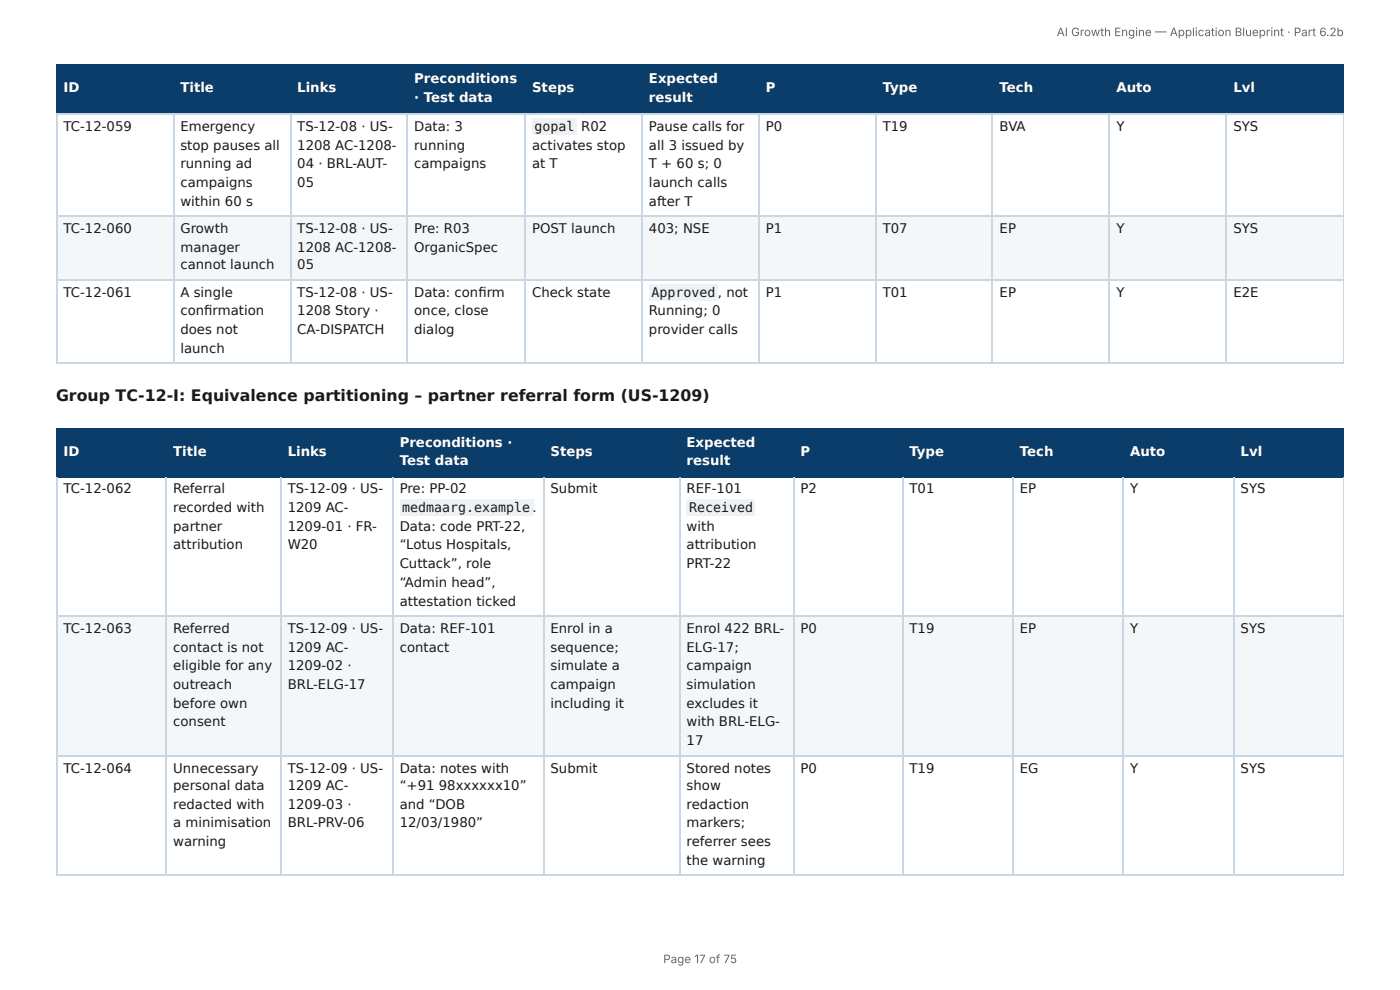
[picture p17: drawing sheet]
<svg xmlns="http://www.w3.org/2000/svg" width="297mm" height="210mm" viewBox="0 0 297 210" stroke-linecap="round" stroke-linejoin="round" font-family="sans-serif">
<defs><g id="words">
<text font-size="3.3" fill="#1a1a1a" x="11.9" y="85.2">Group TC-12-I: Equivalence partitioning – partner referral form (US-1209)</text>
<g font-size="2.8" fill="#fff">
<text x="88" y="17.7">Preconditions</text>
<text x="137.8" y="17.7">Expected</text>
<text x="13.5" y="19.6">ID</text>
<text x="38.3" y="19.6">Title</text>
<text x="63.1" y="19.6">Links</text>
<text x="88" y="21.7">· Test data</text>
<text x="113" y="19.6">Steps</text>
<text x="137.8" y="21.7">result</text>
<text x="162.7" y="19.6">P</text>
<text x="187.5" y="19.6">Type</text>
<text x="212.3" y="19.6">Tech</text>
<text x="237.1" y="19.6">Auto</text>
<text x="262" y="19.6">Lvl</text>
<text x="84.9" y="95">Preconditions ·</text>
<text x="145.8" y="95">Expected</text>
<text x="13.5" y="96.8">ID</text>
<text x="36.8" y="96.8">Title</text>
<text x="61.1" y="96.8">Links</text>
<text x="84.9" y="98.7">Test data</text>
<text x="116.9" y="96.8">Steps</text>
<text x="145.8" y="98.7">result</text>
<text x="170" y="96.8">P</text>
<text x="193.2" y="96.8">Type</text>
<text x="216.6" y="96.8">Tech</text>
<text x="240" y="96.8">Auto</text>
<text x="263.5" y="96.8">Lvl</text>
</g>
<g font-size="2.8" fill="#1a1a1a">
<text x="13.5" y="27.8">TC-12-059</text>
<text x="38.3" y="27.8">Emergency</text>
<text x="63.1" y="27.8">TS-12-08 · US-</text>
<text x="88" y="27.8">Data: 3</text>
<text x="113.5" y="27.8">gopal</text>
<text x="123.5" y="27.8">R02</text>
<text x="137.8" y="27.8">Pause calls for</text>
<text x="162.7" y="27.8">P0</text>
<text x="187.5" y="27.8">T19</text>
<text x="212.3" y="27.8">BVA</text>
<text x="237.1" y="27.8">Y</text>
<text x="262" y="27.8">SYS</text>
<text x="38.3" y="31.8">stop pauses all</text>
<text x="38.3" y="35.7">running ad</text>
<text x="63.1" y="31.8">1208 AC-1208-</text>
<text x="63.1" y="35.7">04 · BRL-AUT-</text>
<text x="88" y="31.8">running</text>
<text x="88" y="35.7">campaigns</text>
<text x="113" y="31.8">activates stop</text>
<text x="113" y="35.7">at T</text>
<text x="137.8" y="31.8">all 3 issued by</text>
<text x="137.8" y="35.7">T + 60 s; 0</text>
<text x="38.3" y="39.7">campaigns</text>
<text x="63.1" y="39.7">05</text>
<text x="137.8" y="39.7">launch calls</text>
<text x="38.3" y="43.7">within 60 s</text>
<text x="137.8" y="43.7">after T</text>
<text x="13.5" y="49.5">TC-12-060</text>
<text x="38.3" y="49.5">Growth</text>
<text x="38.3" y="53.4">manager</text>
<text x="63.1" y="49.5">TS-12-08 · US-</text>
<text x="63.1" y="53.4">1208 AC-1208-</text>
<text x="88" y="49.5">Pre: R03</text>
<text x="88" y="53.4">OrganicSpec</text>
<text x="113" y="49.5">POST launch</text>
<text x="137.8" y="49.5">403; NSE</text>
<text x="162.7" y="49.5">P1</text>
<text x="187.5" y="49.5">T07</text>
<text x="212.3" y="49.5">EP</text>
<text x="237.1" y="49.5">Y</text>
<text x="262" y="49.5">SYS</text>
<text x="38.3" y="57.2">cannot launch</text>
<text x="63.1" y="57.2">05</text>
<text x="13.5" y="63">TC-12-061</text>
<text x="38.3" y="63">A single</text>
<text x="63.1" y="63">TS-12-08 · US-</text>
<text x="88" y="63">Data: confi rm</text>
<text x="113" y="63">Check state</text>
<text x="138.4" y="63">Approved</text>
<text x="152.5" y="63">, not</text>
<text x="162.7" y="63">P1</text>
<text x="187.5" y="63">T01</text>
<text x="212.3" y="63">EP</text>
<text x="237.1" y="63">Y</text>
<text x="262" y="63">E2E</text>
<text x="38.3" y="66.9">confi rmation</text>
<text x="38.3" y="70.9">does not</text>
<text x="63.1" y="66.9">1208 Story ·</text>
<text x="63.1" y="70.9">CA-DISPATCH</text>
<text x="88" y="66.9">once, close</text>
<text x="88" y="70.9">dialog</text>
<text x="137.8" y="66.9">Running; 0</text>
<text x="137.8" y="70.9">provider calls</text>
<text x="38.3" y="74.9">launch</text>
<text x="13.5" y="104.8">TC-12-062</text>
<text x="36.8" y="104.8">Referral</text>
<text x="61.1" y="104.8">TS-12-09 · US-</text>
<text x="84.9" y="104.8">Pre: PP-02</text>
<text x="116.9" y="104.8">Submit</text>
<text x="145.8" y="104.8">REF-101</text>
<text x="170" y="104.8">P2</text>
<text x="193.2" y="104.8">T01</text>
<text x="216.6" y="104.8">EP</text>
<text x="240" y="104.8">Y</text>
<text x="263.5" y="104.8">SYS</text>
<text x="36.8" y="108.7">recorded with</text>
<text x="36.8" y="112.7">partner</text>
<text x="61.1" y="108.7">1209 AC-</text>
<text x="61.1" y="112.7">1209-01 · FR-</text>
<text x="84.9" y="112.7">Data: code PRT-22,</text>
<text x="85.4" y="108.7">medmaarg.example .</text>
<text x="145.8" y="112.7">with</text>
<text x="146.4" y="108.7">Received</text>
<text x="36.8" y="116.7">attribution</text>
<text x="61.1" y="116.7">W20</text>
<text x="84.9" y="116.7">“Lotus Hospitals,</text>
<text x="145.8" y="116.7">attribution</text>
<text x="84.9" y="120.7">Cuttack”, role</text>
<text x="84.9" y="124.6">“Admin head”,</text>
<text x="145.8" y="120.7">PRT-22</text>
<text x="84.9" y="128.6">attestation ticked</text>
<text x="13.5" y="134.4">TC-12-063</text>
<text x="36.8" y="134.4">Referred</text>
<text x="61.1" y="134.4">TS-12-09 · US-</text>
<text x="84.9" y="134.4">Data: REF-101</text>
<text x="116.9" y="134.4">Enrol in a</text>
<text x="145.8" y="134.4">Enrol 422 BRL-</text>
<text x="170" y="134.4">P0</text>
<text x="193.2" y="134.4">T19</text>
<text x="216.6" y="134.4">EP</text>
<text x="240" y="134.4">Y</text>
<text x="263.5" y="134.4">SYS</text>
<text x="36.8" y="138.4">contact is not</text>
<text x="36.8" y="142.3">eligible for any</text>
<text x="61.1" y="138.4">1209 AC-</text>
<text x="61.1" y="142.3">1209-02 ·</text>
<text x="84.9" y="138.4">contact</text>
<text x="116.9" y="138.4">sequence;</text>
<text x="116.9" y="142.3">simulate a</text>
<text x="145.8" y="138.4">ELG-17;</text>
<text x="145.8" y="142.3">campaign</text>
<text x="36.8" y="146.3">outreach</text>
<text x="61.1" y="146.3">BRL-ELG-17</text>
<text x="116.9" y="146.3">campaign</text>
<text x="145.8" y="146.3">simulation</text>
<text x="36.8" y="150.3">before own</text>
<text x="36.8" y="154.3">consent</text>
<text x="116.9" y="150.3">including it</text>
<text x="145.8" y="150.3">excludes it</text>
<text x="145.8" y="154.3">with BRL-ELG-</text>
<text x="145.8" y="158.2">17</text>
<text x="13.5" y="164">TC-12-064</text>
<text x="36.8" y="164">Unnecessary</text>
<text x="36.8" y="167.7">personal data</text>
<text x="61.1" y="164">TS-12-09 · US-</text>
<text x="61.1" y="167.7">1209 AC-</text>
<text x="84.9" y="164">Data: notes with</text>
<text x="84.9" y="167.7">“+91</text>
<text x="93.2" y="167.7">98xxxxxx10”</text>
<text x="116.9" y="164">Submit</text>
<text x="145.8" y="164">Stored notes</text>
<text x="145.8" y="167.7">show</text>
<text x="170" y="164">P0</text>
<text x="193.2" y="164">T19</text>
<text x="216.6" y="164">EG</text>
<text x="240" y="164">Y</text>
<text x="263.5" y="164">SYS</text>
<text x="36.8" y="171.7">redacted with</text>
<text x="61.1" y="171.7">1209-03 ·</text>
<text x="84.9" y="171.7">and “DOB</text>
<text x="145.8" y="171.7">redaction</text>
<text x="36.8" y="175.7">a minimisation</text>
<text x="36.8" y="179.7">warning</text>
<text x="61.1" y="175.7">BRL-PRV-06</text>
<text x="84.9" y="175.7">12/03/1980”</text>
<text x="145.8" y="175.7">markers;</text>
<text x="145.8" y="179.7">referrer sees</text>
<text x="145.8" y="183.6">the warning</text>
</g>
<g font-size="2.5" fill="#666">
<text x="224.4" y="7.7">AI Growth Engine — Application Blueprint · Part 6.2b</text>
<text x="140.9" y="204.5">Page 17 of 75</text>
</g>
</g></defs>
<g fill="#0b3d6b">
<path d="M12.2 14h24.6v10.1h-24.6z"/>
<path d="M36.8 14h24.8v10.1h-24.8z"/>
<path d="M61.6 14h24.9v10.1h-24.9z"/>
<path d="M86.5 14h25.2v10.1h-25.2z"/>
<path d="M111.7 14h24.6v10.1h-24.6z"/>
<path d="M136.3 14h24.8v10.1h-24.8z"/>
<path d="M161.1 14h24.9v10.1h-24.9z"/>
<path d="M186 14h24.9v10.1h-24.9z"/>
<path d="M210.9 14h24.8v10.1h-24.8z"/>
<path d="M235.7 14h24.9v10.1h-24.9z"/>
<path d="M260.6 14h24.8v10.1h-24.8z"/>
</g>
<g fill="#f4f7fa">
<path d="M12.2 45.8h24.6v13.7h-24.6z"/>
<path d="M36.8 45.8h24.8v13.7h-24.8z"/>
<path d="M61.6 45.8h24.9v13.7h-24.9z"/>
<path d="M86.5 45.8h25.2v13.7h-25.2z"/>
<path d="M111.7 45.8h24.6v13.7h-24.6z"/>
<path d="M136.3 45.8h24.8v13.7h-24.8z"/>
<path d="M161.1 45.8h24.9v13.7h-24.9z"/>
<path d="M186 45.8h24.9v13.7h-24.9z"/>
<path d="M210.9 45.8h24.8v13.7h-24.8z"/>
<path d="M235.7 45.8h24.9v13.7h-24.9z"/>
<path d="M260.6 45.8h24.8v13.7h-24.8z"/>
</g>
<g fill="none" stroke="#0b3d6b" stroke-width=".26">
<path d="M11.9 13.9h273.5M12 13.8v10.5M36.9 13.8v10.5M61.8 13.8v10.5M86.4 13.8v10.5M111.5 13.8v10.5M136.4 13.8v10.5M161.3 13.8v10.5M186.1 13.8v10.5M210.7 13.8v10.5M235.6 13.8v10.5M260.5 13.8v10.5"/>
<path d="M11.9 24.2h273.5"/>
</g>
<path d="M285.3 13.8v10.5" fill="none" stroke="#0b3d6b" stroke-width=".21"/>
<g fill="none" stroke="#c9d6e3" stroke-width=".26">
<path d="M11.9 24.2h273.5M12 24.3v53M36.9 24.3v53M61.8 24.3v53M86.4 24.3v53M111.5 24.3v53M136.4 24.3v53M161.3 24.3v53M186.1 24.3v53M210.7 24.3v53M235.6 24.3v53M260.5 24.3v53"/>
<path d="M11.9 45.9h273.5M11.9 59.4h273.5M11.9 77.1h273.5"/>
</g>
<path d="M285.3 24.3v53" fill="none" stroke="#c9d6e3" stroke-width=".21"/>
<g fill="#0b3d6b">
<path d="M12.2 91h23.3v10.3h-23.3z"/>
<path d="M35.5 91h24v10.3h-24z"/>
<path d="M59.5 91h23.8v10.3h-23.8z"/>
<path d="M83.3 91h32.1v10.3h-32.1z"/>
<path d="M115.4 91h29.1v10.3h-29.1z"/>
<path d="M144.5 91h24v10.3h-24z"/>
<path d="M168.5 91h23.3v10.3h-23.3z"/>
<path d="M191.8 91h23.3v10.3h-23.3z"/>
<path d="M215.1 91h23.6v10.3h-23.6z"/>
<path d="M238.7 91h23.2v10.3h-23.2z"/>
<path d="M261.9 91h23.5v10.3h-23.5z"/>
</g>
<g fill="#f4f7fa">
<path d="M12.2 130.7h23.3v29.6h-23.3z"/>
<path d="M35.5 130.7h24v29.6h-24z"/>
<path d="M59.5 130.7h23.8v29.6h-23.8z"/>
<path d="M83.3 130.7h32.1v29.6h-32.1z"/>
<path d="M115.4 130.7h29.1v29.6h-29.1z"/>
<path d="M144.5 130.7h24v29.6h-24z"/>
<path d="M168.5 130.7h23.3v29.6h-23.3z"/>
<path d="M191.8 130.7h23.3v29.6h-23.3z"/>
<path d="M215.1 130.7h23.6v29.6h-23.6z"/>
<path d="M238.7 130.7h23.2v29.6h-23.2z"/>
<path d="M261.9 130.7h23.5v29.6h-23.5z"/>
</g>
<g fill="none" stroke="#0b3d6b" stroke-width=".26">
<path d="M11.9 91.1h273.5M12 91v10.3M35.3 91v10.3M59.7 91v10.3M83.5 91v10.3M115.5 91v10.3M144.3 91v10.3M168.7 91v10.3M191.7 91v10.3M215.2 91v10.3M238.5 91v10.3M262.1 91v10.3"/>
<path d="M11.9 101.2h273.5"/>
</g>
<path d="M285.3 91v10.3" fill="none" stroke="#0b3d6b" stroke-width=".21"/>
<g fill="none" stroke="#c9d6e3" stroke-width=".26">
<path d="M12 101.3v84.7M35.3 101.3v84.7M59.7 101.3v84.7M83.5 101.3v84.7M115.5 101.3v84.7M144.3 101.3v84.7M168.7 101.3v84.7M191.7 101.3v84.7M215.2 101.3v84.7M238.5 101.3v84.7M262.1 101.3v84.7M11.9 130.8h273.5"/>
<path d="M11.9 160.5h273.5M11.9 185.9h273.5"/>
</g>
<path d="M285.3 101.3v84.7" fill="none" stroke="#c9d6e3" stroke-width=".21"/>
<g fill="#eef2f6">
<path d="M113 25.1h9.5v3.5h-9.5z"/>
<path d="M137.8 60.3h14.6v3.5h-14.6z"/>
<path d="M84.9 106.1h28.3v3.4h-28.3z"/>
<path d="M145.8 106.1h14.5v3.4h-14.5z"/>
</g>
<use href="#words"/>
</svg>
